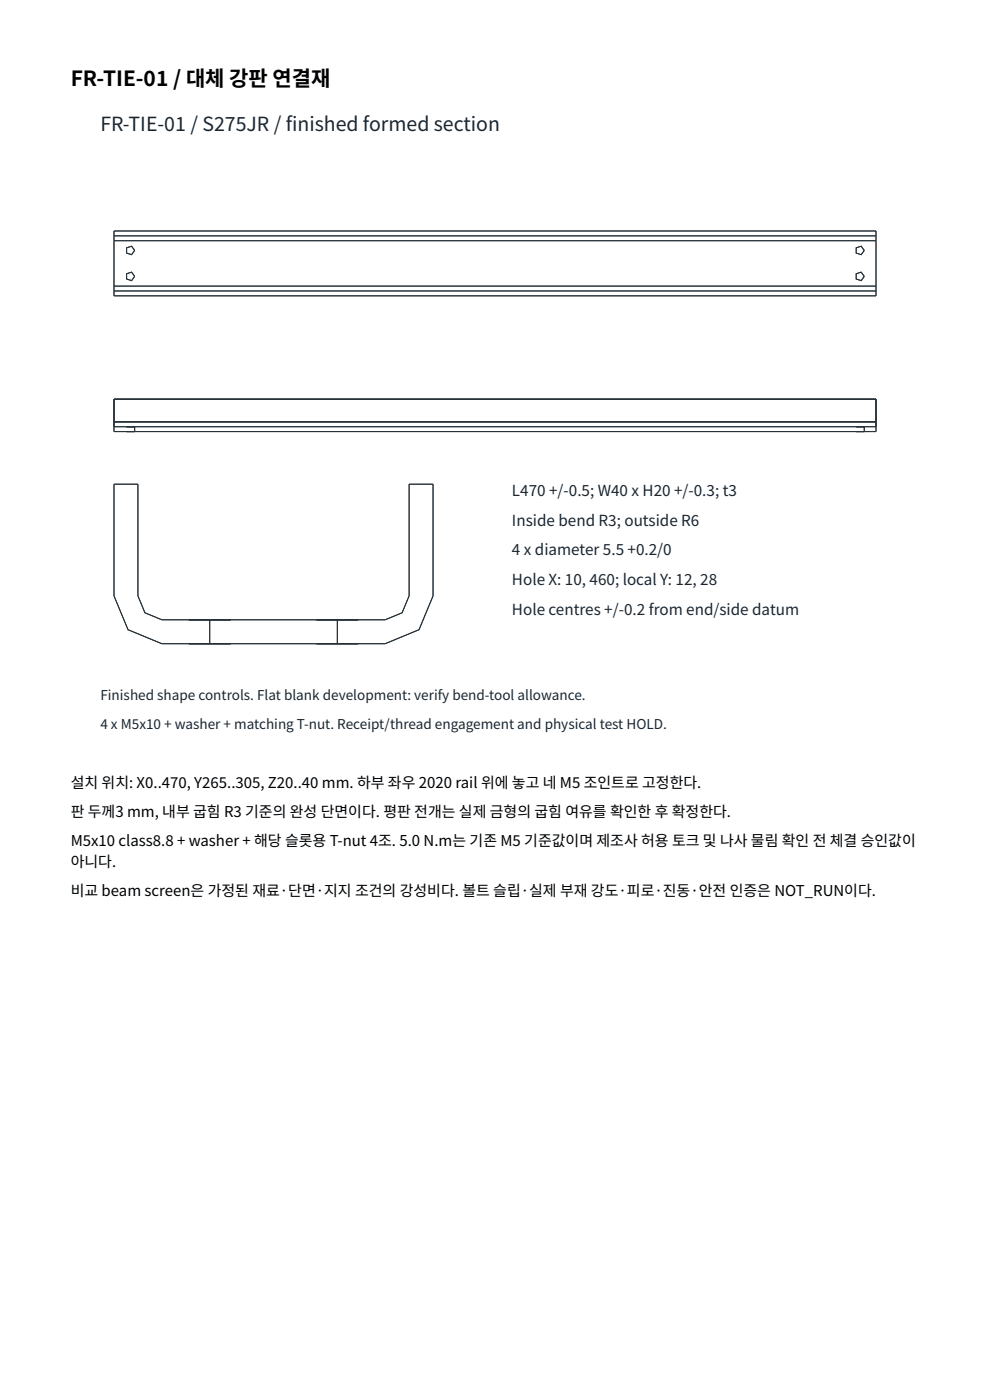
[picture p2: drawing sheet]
<svg xmlns="http://www.w3.org/2000/svg" width="210mm" height="297mm" viewBox="0 0 210 297" stroke-linecap="round" stroke-linejoin="round" font-family="sans-serif">
<defs><g id="words">
<text font-size="4.4" x="15" y="18.3">FR-TIE-01 / 대체 강판 연결재</text>
<g font-size="4.1" fill="#172533">
<text x="21.3" y="27.8">FR-TIE-01 / S275JR / fnished formed section</text>
<text x="60.6" y="27.8">i</text>
</g>
<g font-size="3.2" fill="#172533">
<text x="108.6" y="105.2">L470 +/-0.5; W40 x H20 +/-0.3; t3</text>
<text x="108.6" y="111.5">Inside bend R3; outside R6</text>
<text x="108.6" y="117.8">4 x diameter 5.5 +0.2/0</text>
<text x="108.6" y="124.1">Hole X: 10, 460; local Y: 12, 28</text>
<text x="108.6" y="130.4">Hole centres +/-0.2 from end/side datum</text>
</g>
<g font-size="3.2">
<text x="15" y="167.2">설치 위치: X0..470, Y265..305, Z20..40 mm. 하부 좌우 2020 rail 위에 놓고 네 M5 조인트로 고정한다.</text>
<text x="15" y="173.3">판 두께3 mm, 내부 굽힘 R3 기준의 완성 단면이다. 평판 전개는 실제 금형의 굽힘 여유를 확인한 후 확정한다.</text>
<text x="15" y="179.5">M5x10 class8.8 + washer + 해당 슬롯용 T-nut 4조. 5.0 N.m는 기존 M5 기준값이며 제조사 허용 토크 및 나사 물림 확인 전 체결 승인값이</text>
<text x="15" y="183.8">아니다.</text>
<text x="15" y="190">비교 beam screen은 가정된 재료·단면·지지 조건의 강성비다. 볼트 슬립·실제 부재 강도·피로·진동·안전 인증은 NOT_RUN이다.</text>
</g>
<g font-size="2.9" fill="#172533">
<text x="21.3" y="148.4">Finished shape controls. Flat blank development: verify bend-tool allowance.</text>
<text x="21.3" y="154.7">4 x M5x10 + washer + matching T-nut. Receipt/thread engagement and physical test HOLD.</text>
</g>
</g></defs>
<g fill="none" stroke="#263238" stroke-width=".21">
<path d="M24.2 49v2.1M24.2 50v1.1M24.2 49v1M24.2 51.1v9.6M24.2 51.1h161.6M24.2 49h161.6M24.2 50h161.6M26.9 58.1l1-.4 .7 .9-.7 .9-1-.3zM26.9 52.6l1-.4 .7 .9-.7 .9-1-.3zM181.6 58.1l1.1-.4 .6 .9-.6 .9-1.1-.3zM181.6 52.6l1.1-.4 .6 .9-.6 .9-1.1-.3zM185.8 49v2.1"/>
<path d="M185.8 50v1.1M185.8 49v1M185.8 51.1v9.6M24.2 60.7v2.1M24.2 60.7v1M24.2 62.8h161.6M24.2 61.7h161.6M24.2 61.7v1.1M24.2 60.7h161.6M185.8 60.7v2.1M185.8 60.7v1M185.8 61.7v1.1"/>
<path d="M24.2 89.5v2.1h161.6v-2.1M24.2 89.5v1h161.6v-1M24.2 89.5v-4.8h161.6v4.8M24.2 89.5h161.6M26.9 91.6h1.7zM26.9 90.5h1.7zM28.6 90.5v1.1M181.6 91.6h1.7zM181.6 90.5h1.7zM183.3 90.5v1.1M24.2 102.7h5.1v23.7l1.4 3.6 3.6 1.5h47.4l3.6-1.5 1.5-3.6v-23.7h5.1v23.7l-3 7.2-7.2 3h-47.4l-7.1-3-3-7.2zM40.1 136.6h8.8z"/>
<path d="M40.1 131.5h8.8zM44.5 131.5v5.1M67.1 136.6h8.9zM67.1 131.5h8.9zM71.6 131.5v5.1"/>
</g>
<use href="#words"/>
</svg>
